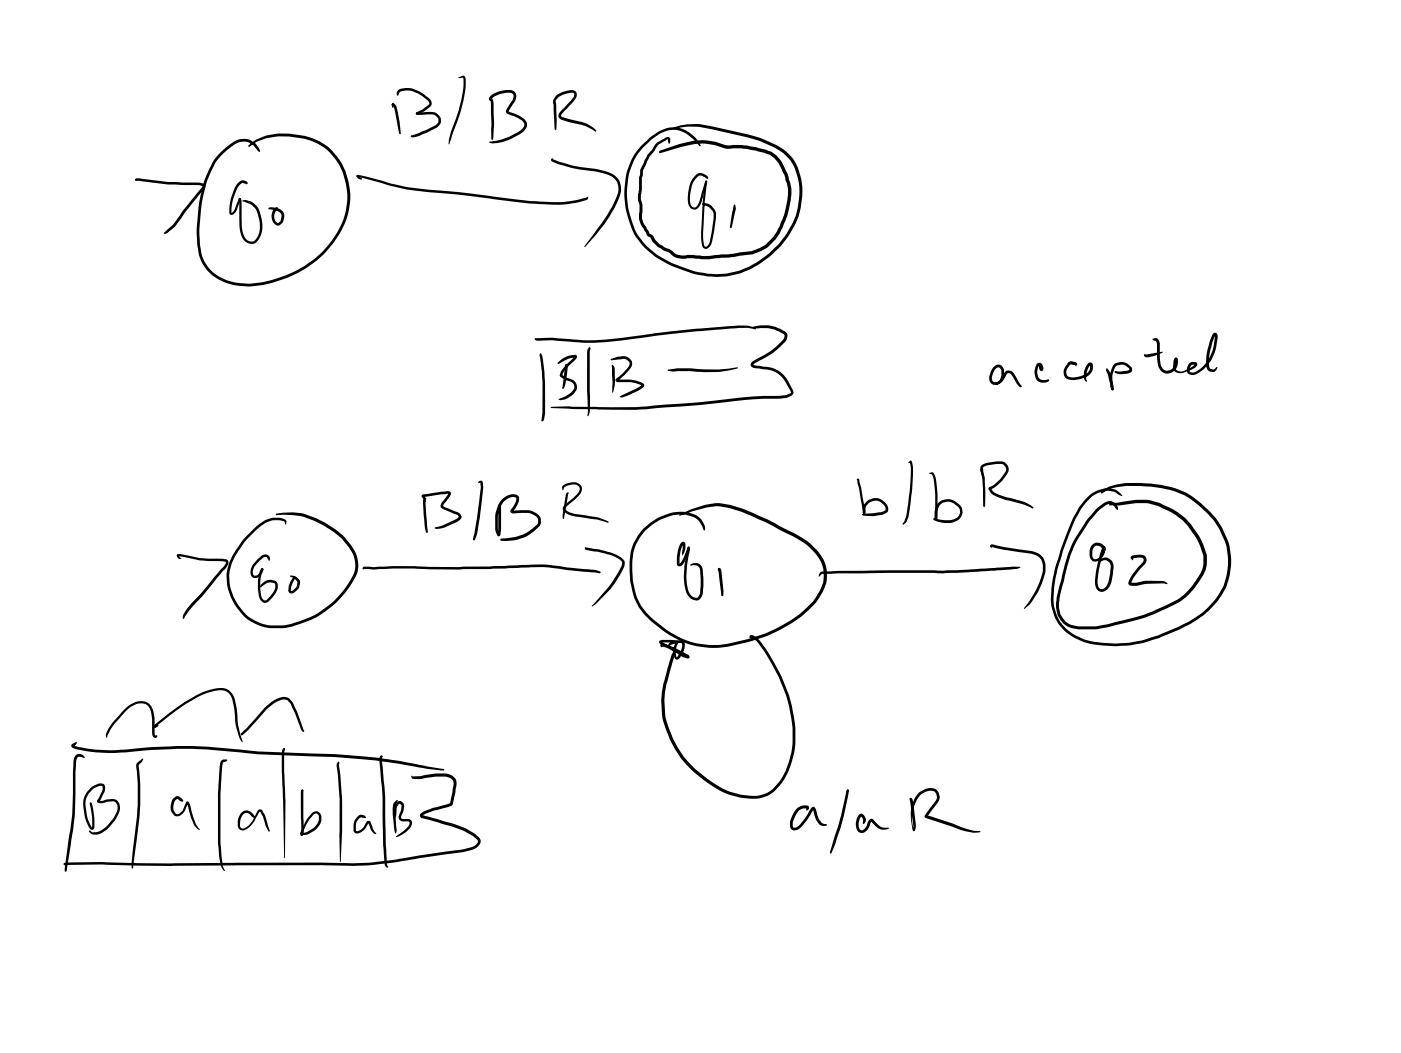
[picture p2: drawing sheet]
<svg xmlns="http://www.w3.org/2000/svg" width="108mm" height="81mm" viewBox="0 0 108 81" stroke-linecap="round" stroke-linejoin="round" font-family="sans-serif">
<g fill="#000">
<path d="M10.4 13.8h.1l.1 .1h-.1zM10.5 13.8l.3-.1 2.1 .3 2.7 .1a.26 .26 0 0 1 .2 .2 .26 .26 0 0 1-.1 .3l-1.6 2a3.6 3.6 0 0 1-1.2 1.3l-.2 .1h-.1l.3-.3a3.5 3.5 0 0 0 1.1-1.4l1.6-2-2.7-.1-2.4-.3zM10.4 13.8l.2 .1h-.1zM18.4 15.3h.2v.2v1.9a1.03 1.03 0 0 0 .7 1.2h.2a1.44 1.44 0 0 0 .5-1.6l-.3-.9-.4-.4-.6-.2a.84 .84 0 0 1 .9 .2l.2 .3a3 3 0 0 1 .4 1.7 1.16 1.16 0 0 1-.6 1.1h-.1a.96 .96 0 0 1-1-1zM18.3 14.1a.4 .4 0 0 1 .4-.2 .4 .4 0 0 1 .4 .3l-.4-.1a1.26 1.26 0 0 0-.6 .9l-.2 .6-.1 .8 .3-.3 .3-.8h.2l-.4 1a.27 .27 0 0 1-.2 .3 .27 .27 0 0 1-.3-.2 4 4 0 0 1 .5-2.2zM17 11.7a2.66 2.66 0 0 1 1.7-1 1.24 1.24 0 0 1 1 .3l.3 .5v.2l-.5-.5-.5-.3a1.27 1.27 0 0 0-1 .3 4.3 4.3 0 0 0-1.8 2.1 11.3 11.3 0 0 0-.6 6.6 3.3 3.3 0 0 0 3.1 1.9 8 8 0 0 0 7.9-5.4 5.2 5.2 0 0 0-.8-4.2 4.2 4.2 0 0 0-3.5-1.7 3.7 3.7 0 0 0-3.1 .8h-.1a3.1 3.1 0 0 1 2.2-1 5.2 5.2 0 0 1 4.3 1.3l.5 .6a5.5 5.5 0 0 1-.7 6.9 8.6 8.6 0 0 1-7.2 2.9 3.3 3.3 0 0 1-2.9-2.5 11.2 11.2 0 0 1 1.3-7.3zM20.7 16h.6a.69 .69 0 0 1 .5 1.1 .46 .46 0 0 1-.6 .2 .46 .46 0 0 1-.3-.5 .83 .83 0 0 1 .3-.7l.1-.1h.1l-.3 .5 .1 .5 .2 .2 .2-.2 .1-.2a.43 .43 0 0 0-.4-.6l-.6-.1zM27.5 13.5l.6 .1 3.3 .8 10.3 1.1a8.6 8.6 0 0 0 3.4-.3h.2l-.1 .2-.2 .1a9 9 0 0 1-3.7 .2l-10-1.1-3.7-1zM27.5 13.5h.1l.3 .3h-.3zM30.2 8h.1l.1 .1-.1 .2zM30.2 8h.2l-.1 .1h-.1zM30.2 8h.2l.2 .3 .2 1.1 .1 .9-.1 .1-.4-2.1z"/>
<path d="M30.7 7l.1-.1a2.05 2.05 0 0 1 2 .5l.4 .3v.4l-.5 .5-.6 .2-.1-.1h.1l.5-.3 .5-.4-.1-.2-.7-.6a1.65 1.65 0 0 0-1.4-.1l-.1 .1a.12 .12 0 0 1-.1 .1 .12 .12 0 0 1-.1 0 .12 .12 0 0 1 0-.2zM32.1 8.7l.9-.1a.81 .81 0 0 1 1 .6l-.1 .4-.3 .3-1.3 .6-.5 .1-.2-.1 .1-.1 .5-.1 1.4-.7 .2-.2-.1-.4a.64 .64 0 0 0-.7-.2l-.9 .1-.1-.1zM35.3 6l.4-.2 .1 .1a4.1 4.1 0 0 1-.1 1.8l-.4 1.5-.7 1.9a6.7 6.7 0 0 1 .6-2.3 8.6 8.6 0 0 0 .5-2.7v-.1h-.3zM37.8 7.4l.2-.1a1.48 1.48 0 0 1 1.7-.1 .76 .76 0 0 1-.2 .8l-.3 .6 1 .4a.64 .64 0 0 1 .4 .6 .64 .64 0 0 1-.4 .6 3.6 3.6 0 0 1-2.4 .8l-.1-.1h.1a4.8 4.8 0 0 0 2.3-.8l.3-.4-.1-.4-.4-.2-.8-.3-.1-.2 .5-.9 .1-.3-.1-.2-.4-.1-.6 .1-.5 .3-.2 .3a.23 .23 0 0 1 0-.4zM37.8 7.5l.2 .2v.3l.1 1.6-.1 1.1-.1 .1v-.1l-.1-2.7-.1-.5zM42.5 12.2l.2 .1-.1 .1v-.1l1.8 .5a7.9 7.9 0 0 1 2.9 .6 1.44 1.44 0 0 1 .3 2.1l-1 1.8-1.6 1.7 1.9-2.7a3.5 3.5 0 0 0 .7-1.9 1.16 1.16 0 0 0-1-1l-2.7-.5-1.3-.4-.1-.1zM42.9 7.4l.4-.3a1 1 0 0 1 1.1 0 .5 .5 0 0 1-.1 .6l-1.1 1.2 .1 .1 .7 .2a3.2 3.2 0 0 1 1.8 .7l.1 .2-.3-.1a4.1 4.1 0 0 0-1.7-.6l-.6-.2a.33 .33 0 0 1-.3-.2 .33 .33 0 0 1 .1-.3l.6-.7a1.03 1.03 0 0 0 .5-.7l-.2-.2-.7 .2-.3 .3-.3 .4a.44 .44 0 0 1 .2-.6zM42.6 7.8l.1-.1 .1 .1-.1 .1zM42.7 7.7a.3 .3 0 0 1 .2 .5v1.1l-.1 .7h-.1zM50.5 11.1l.8-.5h.2l.1 .1v.4l-.1-.4-.7 .4-.7 .9-.6 1.1v.6l-.1 1.3 .1 .8v1.1l.6 1.1 .2 .1 .2 .4 .3 .3 .9 .4 .4 .4 .4 .1h2.1l1.5-.1 1.8-.2 .6-.3 .5-.2 .6-.6 .5-.8 .3-.9 .3-1.6v-.5l-.3-1-.4-1-.7-.6-1.7-.4h-1.7l-.8-.3a4.6 4.6 0 0 0-2.7 .1l-1.5 .5-.1-.1a8.9 8.9 0 0 1 3.3-.9l1 .1 .9 .3h1.6l1.9 .5a2.66 2.66 0 0 1 1 1.2l.2 .5 .3 1.1-.2 1.6-.2 .6-.5 1.3-.4 .5-.6 .6-1.1 .5-1.4 .2-2 .2-2.4-.1-1.5-.8-.4-.4-.2-.4-.3-.2-.4-.8-.2-.4 .1-1.1-.1-.8 .1-1.9 .6-1.2zM49.4 11.2l.4-.4a2.57 2.57 0 0 1 2.8-.9l.9 .6 .5 .7-.1 .1-.4-.5a2.02 2.02 0 0 0-2.9-.3l-1 .9a5.6 5.6 0 0 0-.9 5.8 5.6 5.6 0 0 0 3.9 3.4l.9 .3a6.1 6.1 0 0 0 6.1-1.7 6.5 6.5 0 0 0 1.5-2.1 4.7 4.7 0 0 0-.5-5l-1-.8a14.5 14.5 0 0 0-4.8-1.3l-.9-.2a5 5 0 0 0-1.9 .1v-.1a5 5 0 0 1 2.9-.1 14.7 14.7 0 0 1 4.8 1.4 3.9 3.9 0 0 1 2 4.5 6.1 6.1 0 0 1-1.6 3.5 6.3 6.3 0 0 1-5.8 2.1h-.4a8.9 8.9 0 0 1-4-1.9 6.1 6.1 0 0 1-1.7-5.4 4.7 4.7 0 0 1 1.2-2.7zM53.6 13.5a.47 .47 0 0 1 .6-.1l.3 .2 .1 .1-.1 .1-.4-.3-.3 .1a2.28 2.28 0 0 0-.5 2.3l.3 .1 .2-.2 .5-1.8 .2-.1-.5 1.7-.2 .4-.3 .1a.61 .61 0 0 1-.5-.7 2.41 2.41 0 0 1 .6-1.9z"/>
<path d="M54.4 13.9l.1 .1-.2 1.5-.1 2.7 .1 .7 .1 .1 .2-.1 .1-.3 .3-1.8-.1-.6-.3-.2-.5-.3 .1-.1 .3 .1a1.04 1.04 0 0 1 .7 .8l-.4 2.3a.4 .4 0 0 1-.2 .3 .4 .4 0 0 1-.4 0l-.2-.5v-.7l.1-2.4zM56.5 15.8h.1l.1 .3-.4 1.5-.1-.1zM32.5 38.1l1.9-.3a.26 .26 0 0 1 .4 .2 .26 .26 0 0 1-.2 .3l-.5 .7 1.3 .6a.29 .29 0 0 1 .1 .4l-.3 .2-1 .5-.6 .1-.1-.1v-.1l.7-.1 1.2-.7-.2-.1-1-.4a.38 .38 0 0 1-.3-.4 .38 .38 0 0 1 .3-.4l.3-.5-1.9 .3 .1-.1 .1 .2v.3l-.3-.4zM32.7 38.4h.2l-.1 .1 .2 2.5-.1 .1-.2-.5-.1-1.8zM36.8 37.1l.3-.1 .1 .1v.5l-.4 3.4-.3 .7-.1-.1 .6-4v-.4zM38.7 38.5l.5-.4h.5a.42 .42 0 0 1 .3 .3 .42 .42 0 0 1-.1 .4l-.4 .6v-.1h1.3a1.08 1.08 0 0 1 .9 .7l-.1 .5a3.3 3.3 0 0 1-3 1.1v-.1a3.6 3.6 0 0 0 2.8-1.1l.1-.4a.95 .95 0 0 0-.8-.5l-1.2 .1a.2 .2 0 0 1-.2-.2 .2 .2 0 0 1 .2-.2l.2-.5 .1-.3-.3-.1-.4 .1a1.73 1.73 0 0 0-.7 1.4v1l.1 .4h-.1l.1-2.3 .1 .2v1.7l-.1 .5h-.2l-.1-.4a3.5 3.5 0 0 1 .2-1.9zM41.2 26.1l1.3-.1 1.4 .1a15.4 15.4 0 0 0 4.3-.1l3.6-.5 5.1-.4a2.18 2.18 0 0 1 1.4 .2l-.1 .1-.5-.1h-.8l-3.2 .2-5.4 .7a15.6 15.6 0 0 1-4.4 .1l-1.4-.1-1.1 .1zM41.6 27.3h.2l-.1 .1 .1-.1v.3l.1 1 .1 1.7a5.4 5.4 0 0 1-.1 2.1l-.1 .1-.1-.1 .1-.6v-2.3zM42.4 31.4l1.4-.1 4.1 .1a104.5 104.5 0 0 0 9.6-.8l2.6-.1 .5-.1 .3-.2-.5-.9-.5-.6-.5-.2-1.5-.2v-.3l.3-.3a6.1 6.1 0 0 0 2.1-1.5l.1-.4-.7-.4-.5-.1-1.3-.1a2.8 2.8 0 0 1 1.8 0l.9 .4 .1 .2-.1 .3a2.98 2.98 0 0 1-1.1 1.1l-1.4 .9 .9 .2a2.06 2.06 0 0 1 1.8 1.1l.3 .7v.2l-.4 .3-.4 .1a49.1 49.1 0 0 0-6.9 .6 47.8 47.8 0 0 1-7.4 .2zM43 27.9l.6-.4 .6-.1a.19 .19 0 0 1 .3 .1 .19 .19 0 0 1-.2 .2l-.7 .8-.3 .4 .6 .3a.65 .65 0 0 1 .5 .9 1.42 1.42 0 0 1-1.3 .7l-.1-.1 .6-.2 .6-.5v-.3l-.1-.2-.7-.3-.3-.3 .3-.6 .9-.8-.5 .2-.8 .4zM43.4 37.4l.7-.2a.69 .69 0 0 1 .7 .2v.1a.66 .66 0 0 1-.2 .7l-1 .8-.1 .2 .1 .1 .6 .3 1.9 .3 .8 .3v.1a10.3 10.3 0 0 0-2.8-.5l-.5-.2-.2-.3v-.3l.4-.3a1.67 1.67 0 0 0 .9-1l-.2-.3-.4-.1-.5 .2-.2 .3-.1-.2zM43.6 28.1h.1v.3a2.34 2.34 0 0 1-.3 1.6l-.1-.1 .2-1.7h.2h-.2z"/>
<path d="M43.7 38h.1l-.4 2-.1-.3zM45.4 26.8v-.1l.1 .1v3.7v1.1l-.2 .5-.1-4.9 .1-.4 .1 .1zM47.1 27.7l.5-.2 .5-.1 .3 .1 .3 .3a.64 .64 0 0 1-.3 .8l-.8 .7v-.1l1 .1 .8 .1a.24 .24 0 0 1 .2 .2 .24 .24 0 0 1-.1 .3l-1.2 .6-.5 .1 1.6-.9-.7-.2-1.1-.1a.17 .17 0 0 1-.1 0 .17 .17 0 0 1 0-.2l.9-.8 .1-.5-.3-.2-1.1 .1zM47.2 28.1l.1 .2 .1 .3a3.6 3.6 0 0 1-.2 1.6zM51.5 28.5l1.1-.1 2.8 .1 1.5-.2-1.5 .4-3.5-.1h-.4zM66 36.9h.1l.1 .1 .5 2.4a.11 .11 0 0 1 0 .1 .11 .11 0 0 1-.2 0l-.4-2.3v-.2zM66.8 38.7l.5-.3 .5 .1 .6 .4v.5l-.5 .3-.7 .1-.7-.1v-.1l1.4-.1 .3-.2v-.2l-.2-.3-.3-.2h-.3l-.5 .2-.2 .3v.5h-.2v-.6zM70.1 35.5h.2v.5v1.9l-.3 1.9-.2 .4-.2 .2h-.1l.3-.7 .3-1.8 .1-1.8-.1-.5h.1l-.2 .1zM71.6 36.4h.1a.34 .34 0 0 1 .4 .4l.1 1.3v1.7v.2h-.1v-.2a9 9 0 0 0-.3-3.2zM75.5 36.2l.1-.1 .1 .1 .2 .7v1.3v.8l-.1 .1v-.1l-.1-2.1zM75.6 35.9l.4-.2 .7-.1a.73 .73 0 0 1 .9 .2 .63 .63 0 0 1-.1 .9l-.1 .2a2.26 2.26 0 0 1-1.1 .8v-.1l.3 .3 .3 .2 .7 .2a4.3 4.3 0 0 1 1.9 .7l.1 .1v.1l-.8-.3-1.9-.6-.5-.2-.2-.4a.3 .3 0 0 1 .3-.3l.5-.4 .3-.4a.45 .45 0 0 0 .2-.5 .45 .45 0 0 0-.4-.3l-1 .1-.4 .1 .2 .9-.1 .1-.2-.5-.1-.5zM76.6 28.3l.3-.2 .3 .1 .2 .3-.1 .5a.74 .74 0 0 1-.6 .6l.4-.3 .1-.7-.2-.3-.3 .2-.3 .6v.2l.2 .1h.4l.3-.5a.42 .42 0 0 1 .4-.4 .42 .42 0 0 1 .4 .2l.6 1.1-.3-.1-.6-.9h-.2l-.3 .5a.58 .58 0 0 1-.9 .3 .58 .58 0 0 1-.1-.9z"/>
<path d="M79.9 28h.3l.1 .1a.22 .22 0 0 1 .1 .3 .22 .22 0 0 1-.2 .1l-.2-.3 .1-.1 .2 .3h-.1l-.1-.2h-.1l-.1 .4 .1 .4a.64 .64 0 0 0 .8 .2 .51 .51 0 0 1-.8 .2l-.2-.2-.1-.5zM82.2 28l.6-.1a.16 .16 0 0 1 .1 .1 .16 .16 0 0 1 0 .2zM82.3 27.9l.3-.1 .4 .3-.1 .1-.4-.2-.3 .5v.4l.3 .2 .7-.1 .5-.2 .3-.3v-.3a1.5 1.5 0 0 0-.3 1v.2l-.1-.1a1.34 1.34 0 0 1 .1-1.1l.2-.2 .2-.1 .1 .2v.4a1.61 1.61 0 0 1-2.1 .6 .75 .75 0 0 1 .1-1zM85.3 28.4l.3 .5 .2 1.1-.1 .1-.1-.2-.4-1.4zM85.9 28.1l.6-.2 .3 .1 .4 .3a.35 .35 0 0 1 0 .4 .35 .35 0 0 1-.5 .1 .81 .81 0 0 1-.8-.1v-.1h.9l.2-.1-.2-.3-.3-.1-.5 .1-.3 .7 .1 1.1-.1 .1-.1-.1-.1-.6a1.9 1.9 0 0 1 .4-1.3zM84.5 39.2l.7-.5a.65 .65 0 0 1 .9 .4v.2l-.5-.4h-.4a4.5 4.5 0 0 0-1.3 1.3l-.1 .1a10 10 0 0 0-1.9 4.6l-.3 1.6 .1 .8 .4 .6 .2 .2 .9 .2a6.4 6.4 0 0 0 2.7-.4 15.6 15.6 0 0 0 4.9-1.8l1.1-1 .6-1a2.7 2.7 0 0 0-.3-2.6 5.3 5.3 0 0 0-3-2.5 4.7 4.7 0 0 0-2.9-.1l-.8 .1-.1-.1 .2-.1 .5-.1a5.1 5.1 0 0 1 4.9 .9 5.3 5.3 0 0 1 1.3 1.6l.1 .2a2.92 2.92 0 0 1 .5 2.6l-.9 1.3-.6 .7-.7 .5a17.4 17.4 0 0 1-5.9 1.9l-1.7 .1a1.66 1.66 0 0 1-1.4-.7 2.23 2.23 0 0 1-.3-1.7l.4-1.3a10.4 10.4 0 0 1 2-4.8zM83.8 38.3a1.79 1.79 0 0 1 2.5-.3l.2 .2h-.1l-.5-.3a2.12 2.12 0 0 0-2.4 1 16.4 16.4 0 0 0-2.3 7.3 3.4 3.4 0 0 0 3.1 3.3 10.4 10.4 0 0 0 6.5-1.2l.8-.4 1.1-.7a4.9 4.9 0 0 0 1.8-5.1v-.2a5.7 5.7 0 0 0-1.6-2.5 5.8 5.8 0 0 0-4.2-1.9l-.8-.1a6.4 6.4 0 0 0-2.4 .3l-.6 .3h-.1l.1-.1a2.71 2.71 0 0 1 1.9-.7 8.8 8.8 0 0 1 5.1 1l.8 .7a6.2 6.2 0 0 1 1.9 2.8l.1 .2a5.1 5.1 0 0 1-2 5.5l-1.8 1.1a10.6 10.6 0 0 1-6.7 1.1 3.6 3.6 0 0 1-3.2-3.7 16.9 16.9 0 0 1 2.3-7.1zM88.2 27.3l1.4-.2-1.1 .4a.2 .2 0 0 1-.2 0 .2 .2 0 0 1-.1-.2zM88.8 26.2l.3-.1a.45 .45 0 0 1 .3 .5v1a1.07 1.07 0 0 0 .3 .9l.2 .1 .5-.2 .1-.3v-.4h.2l-.1 .7 .3 .2h.4l.8-.5h-.3l-.1 .1v.3v.2a.53 .53 0 0 0 .6-.2l.4-.3 .5-.6 .3-.7 .1-1.1-.2 .6a4 4 0 0 0-.2 1.9l.3 .2 .2-.2a.19 .19 0 0 1 .1 .2 .19 .19 0 0 1-.2 .1h-.4l-.2-.2a2.67 2.67 0 0 1 .1-1.5l.3-1.1a.24 .24 0 0 1 .4-.1 .24 .24 0 0 1 0 .4 3.3 3.3 0 0 1-.9 2.2l-.2 .2a.97 .97 0 0 1-1.1 .3l-.2-.2 .2-.5 .2-.2h.4v.2l-.2 .3-1.1 .4-.3-.1-.2-.2v-.6a.19 .19 0 0 1 .1-.3 .19 .19 0 0 1 .3 .1v.3a.77 .77 0 0 1-.8 .8 .77 .77 0 0 1-.8-.8l-.1-1.6v-.1zM5.5 57.3l.4-.1v.1l-.2 .2v-.1l.1 .1a11.3 11.3 0 0 0 3 .3l3-.2a39.9 39.9 0 0 1 8.1 .3 93.6 93.6 0 0 1 9.1 .5l1.9 .3 3.3 .6-.2 .1-1.1-.2-2.3-.4-2.4-.3a90.4 90.4 0 0 0-8.3-.4 39.7 39.7 0 0 0-8-.3h-.2a24.1 24.1 0 0 1-4.2 .2l-1.6-.3a.36 .36 0 0 1-.4-.3zM5.8 58.2l.5-.1 .2 .3-.5-.1-.1 .3-.1 4.2-.7 4.3v.1l-.1-.3 .6-4.1 .1-4.1zM9.6 54.7a1.38 1.38 0 0 1 1.9-.4 1.9 1.9 0 0 1 .4 1.4v.9l.1 .1 .1-.1v.1l-.1 .2-.2-.1-.1-.2v-.9a1.56 1.56 0 0 0-.4-1.4l-.1-.1a1.44 1.44 0 0 0-1.5 .6l-.9 1-.5 1h-.1a1.45 1.45 0 0 1 .5-1.2z"/>
<path d="M10.6 58.8l.4-.4v.1l-.3 .5 .1 1.4a26 26 0 0 1-.4 5l-.2 1.5-.1-.5 .1-1a26.9 26.9 0 0 0 .4-5l-.1-1.4zM11.9 55.9l1.8-1.4a7.4 7.4 0 0 1 2.9-1.4 1.19 1.19 0 0 1 1.6 1.1 11.1 11.1 0 0 0 .5 2.9l-.1 .1a3.5 3.5 0 0 1-.5-2.1l-.2-1a1 1 0 0 0-1.4-.8 7.3 7.3 0 0 0-2.7 1.3l-1.9 1.5-.1-.1zM11.9 55.9h.1v.2l-.1-.1zM11.9 55.9h.2h.1l-.3 .2zM13.6 42.7h.3l1.5 .3 2 .1 .2 .2-.2 .5-2.8 3.3-.5 .6v-.3a4.9 4.9 0 0 1 1.3-1.6l1.8-2.1 .2-.4-2.1-.1-1.6-.3 .1-.1 .2 .3h-.2l-.2-.2zM17.1 58.6l.1-.1 .3 .1-.3 .1-.1 .2-.1 2.2v3.9l.1 1.6 .2 .5-.3-.5-.2-1.7v-3.8l.1-2.1zM20.4 54.5a1.87 1.87 0 0 1 1.8-.7l.4 .4 .8 2.1v.1l-.2-.2-.8-1.9-.3-.4a1.33 1.33 0 0 0-1.3 .6l-1.7 1.8-.4 .3h-.1v-.1zM18.6 56.5h.1v.1l-.1 .1zM20.1 43.8l.2 .1-.1 .2a2.61 2.61 0 0 0 .1 2.1h.2l.3-.2 .4-.6v-.3l-.1-.2h-.4l-.6 .4v-.1l.1-.2 .4-.3 .6 .1 .2 .1v.4a1.77 1.77 0 0 1-.7 1l-.2 .1h-.2a1.07 1.07 0 0 1-.4-1.1 2.55 2.55 0 0 1 .2-1.5zM19.9 43.1l.4-.4h.3l.1 .2a.18 .18 0 0 1 0 .3l-.1-.2-.2-.1-.4 .3-.4 .6-.1 .3v.2h.4l.3-.5a.42 .42 0 0 1-.2 .6l-.2 .1h-.2l-.2-.1-.1-.2 .1-.6zM21.8 57.7h.1h.1l-.1 .1zM21.8 57.7h.2l-.1 .1z"/>
<path d="M21.8 57.7h.2l-.1 .3 .1 3.7-.1 4.4-.2-6.7v-1.4zM19.1 41.2a3.7 3.7 0 0 1 1.8-1.3h.7l.3 .1 .2 .2-.1 .2-.1-.2-.4-.1a2.28 2.28 0 0 0-2 1l-.7 .8a4.9 4.9 0 0 0-1.1 2.3 3.7 3.7 0 0 0 3.5 4 7 7 0 0 0 6.1-4.2 2.11 2.11 0 0 0-.2-1.4 6 6 0 0 0-5.8-2.9v-.1a4.9 4.9 0 0 1 3.7 .7 5 5 0 0 1 2.5 2.5 2.4 2.4 0 0 1-.6 2.5 7 7 0 0 1-6.3 3.1 4 4 0 0 1-2.9-5.2l.5-.9zM22.4 44.3l.4 .2 .3 .4-.1 .5-.4 .3h-.2l-.1-.1-.1-.1 .1-.4 .2-.5a.11 .11 0 0 1 .1-.2 .11 .11 0 0 1 .1 .1 .11 .11 0 0 1 0 .1l-.2 .6-.1 .3 .4-.3 .1-.3-.2-.3-.3-.2zM26.1 58.7h.1l.2 2.9v2.4l-.2 2.4v-4.9l-.3-2.5zM28 43.7l2.3-.1 5.1 .1 6.4-.2 3.2 .4a1.93 1.93 0 0 1 1.3 .2l-.1 .1-4.4-.5-6.4 .2-5.1-.1-2.3 .1zM29.3 58.3l.1-.1 .1 .1-.1 .1 .3 3v3.8l.2 1.7-.3-.3-.1-1.4v-3.7l-.3-2.9zM45.1 42.2v-.1l.1 .1 1.4 .2 1.1 .5a.6 .6 0 0 1 .3 1l-.4 .7a7.8 7.8 0 0 1-1.7 2l-.3 .1 1.6-1.9 .7-1.1v-.4l-.2-.2-.6-.3-1.9-.4zM50.8 49.4l1-.1 .7 .1 .2 .1v.5l-.2 .6-.3 .2-.2-.1a1.23 1.23 0 0 1 0-1.1l.1-.1v.1l-.3 .1-.3 .1 .1-.2 .4-.2a.18 .18 0 0 1 .2 .1 .18 .18 0 0 1 0 .2l-.1 .6 .1 .4 .3-.7v-.4l-1.5-.1v-.1l2 1a.16 .16 0 0 1 .1 .2 .16 .16 0 0 1-.2 .1l-1.4-.8-.4-.1a.12 .12 0 0 1-.2 0 .12 .12 0 0 1 0-.1 .12 .12 0 0 1 .1-.1l.5 .2 1.2 .6 .3 .1-.1 .1-1-.5-1-.4-.1-.2zM52.5 41.8a.17 .17 0 0 1 .2 0 .17 .17 0 0 1 .1 .1 1.07 1.07 0 0 1-.2 .9v-.9l.1 .1-.3 .5v.9l.3-.4 .3-.8 .1-.1 .1 .1-.5 1.2-.3 .2h-.2a2.43 2.43 0 0 1 .3-1.8zM53 42.2l.1-.1v.2h-.1zM53 42.2h.2v.1l-.3 1.8a2.55 2.55 0 0 0 .4 1.8l.4 .2 .2-.2v-.3l.1-1-.1-.9-.2-.1h-.5a.57 .57 0 0 1 .6-.2 .57 .57 0 0 1 .4 .6v1.7a.61 .61 0 0 1-.6 .6 .61 .61 0 0 1-.6-.5l-.2-.6-.1-.7v-.9zM49.6 40.7a3.7 3.7 0 0 1 3.8-1.1 1.36 1.36 0 0 1 .9 .8v.3v.2l-.4-.7a2.29 2.29 0 0 0-2.6-.3 3.8 3.8 0 0 0-2.6 4.2 5.4 5.4 0 0 0 .7 2.5 7 7 0 0 0 1.9 1.9l.2 .1a6.1 6.1 0 0 0 5.3 .8 11.4 11.4 0 0 0 4.1-1.6l.2-.1a5 5 0 0 0 2.3-2.8 2.81 2.81 0 0 0-1.3-2.9l-.9-.6-2.2-1.2a10.6 10.6 0 0 0-3.9-1.2l-.7 .1-2 .6h-.1a5.3 5.3 0 0 1 4.9-.5l1.9 .8 1.8 1a4.4 4.4 0 0 1 2.8 2.8 3.8 3.8 0 0 1-1.7 3.5 11.3 11.3 0 0 1-3.2 1.8 15.7 15.7 0 0 1-3.5 .8 6.3 6.3 0 0 1-4.3-1.4l-.6-.4a4.8 4.8 0 0 1-1.9-4.3 3.8 3.8 0 0 1 1.1-3.1z"/>
<path d="M55.3 43.8h.2l.1 .2 .1 1.6v.3h-.1zM51.9 50.1h.2v.1l-.3 .9a9.2 9.2 0 0 0-.6 3.6 7.8 7.8 0 0 0 4.3 5.9 5.5 5.5 0 0 0 2.8 .7 2.8 2.8 0 0 0 2.3-2 8.9 8.9 0 0 0-.7-7.3 8.7 8.7 0 0 0-1.9-2.8h-.1a.12 .12 0 0 1-.2-.1 .14 .14 0 0 1 .2-.2 1.38 1.38 0 0 1 .8 .7l.4 .5a11.2 11.2 0 0 1 2.1 7.9l-.4 1.4a2.98 2.98 0 0 1-2.8 2.1 6.2 6.2 0 0 1-4.2-1.7 7.6 7.6 0 0 1-2.8-5.1 9.8 9.8 0 0 1 .6-3.8zM63.2 44.1l1.4-.1h8l5.5-.3h.5l-.2 .1-.6 .1-5.2 .3h-9.2l-.3 .2zM72.3 38.7l.3-.2h.4l.6 .1a.83 .83 0 0 1 .5 .7 .83 .83 0 0 1-.3 .8 1.92 1.92 0 0 1-1.9-.1l.2-.1a1.73 1.73 0 0 0 1.7-.1l.2-.3a.55 .55 0 0 0-.3-.6l-.6-.2-.5 .1-.2 .1-.1 .4-.1 .7h-.2v-.1a1.6 1.6 0 0 1 .2-1.1zM76.3 42l.2-.1 3 .6a1.17 1.17 0 0 1 1.1 1.3l-.1 .5a5.6 5.6 0 0 1-1.5 2.6h-.1v-.1a6.8 6.8 0 0 0 1.4-2.6l.1-.6a.95 .95 0 0 0-.9-.9l-2.1-.3-1-.2 .1-.1-.1 .1-.1-.1zM84.2 42a.53 .53 0 0 1 .6-.1l.3 .3v.3h-.1l-.2-.4h-.3l-.3 .2v.6l.1 .2 .4-.1 .2-.4 .1-.4 .1-.1 .1 .1-.1 .5a.61 .61 0 0 1-1 .4l-.1-.2a.98 .98 0 0 1 .2-.9zM85 42.1h.1v.2a5.9 5.9 0 0 0-.5 2.9l.3 .2 .3-.2 .2-.4 .1-.6a.86 .86 0 0 0 0-.9l-.4-.1-.3 .1a.43 .43 0 0 1 .6-.3l.2 .1a.91 .91 0 0 1 .2 1l-.3 1.1a.59 .59 0 0 1-.9 .3 .92 .92 0 0 1-.2-.9l.2-1.3zM87.2 42.9l.8-.1h.2l.1 .2a.53 .53 0 0 1-.2 .6l-.7 .9-.3 .4h.4a5.1 5.1 0 0 1 2.1-.1h.2l.2 .2h-1.7l-1 .1a.25 .25 0 0 1-.3 0 .25 .25 0 0 1 0-.3l.2-.5 .9-1.1-.1-.2h-.7v-.1v.3l-.2-.2zM4.9 66.5l3-.1 5.3 .1h15.1l1.9-.2 5.6-.9 .7-.2 .3-.2v-.3l-.4-.3a9.6 9.6 0 0 0-2.8-1.1l-1.1-.3a.26 .26 0 0 1-.1-.3 .26 .26 0 0 1 .2-.2l2.1-.6 .2-1.5v-.3l-.5-.3h-.8l-1.3 .2h-.5l-.1-.1v-.1h.1l.9-.1a3.5 3.5 0 0 1 1.9 0 .71 .71 0 0 1 .6 .8l-.4 1.6-1.4 .4-.8 .3 1.1 .3a7.5 7.5 0 0 1 3 1.3l.3 .3v.3a1 1 0 0 1-.7 .5l-6.1 1-3 .2h-14l-5.3-.1-2.9 .1zM4.9 66.5h.1l.1 .1-.2 .1zM4.9 66.5l.2 .1h-.2zM7 60.7l.8-.3a.42 .42 0 0 1 .3 .2 .42 .42 0 0 1-.1 .5l-.4 .7v-.1l1-.1a.64 .64 0 0 1 .6 .3 .64 .64 0 0 1 0 .6 2.99 2.99 0 0 1-1.6 1.8h-.5l-.3-.3h.1l.3 .1 .5-.1a2.97 2.97 0 0 0 1.3-1.5 .46 .46 0 0 0 0-.5 .46 .46 0 0 0-.4-.2l-.7 .1a.27 .27 0 0 1-.3 0 .27 .27 0 0 1-.1-.2l.4-.8v-.3h-.2l-.4 .1-.4 .4a1.33 1.33 0 0 0-.3 1 3.2 3.2 0 0 0 .5 1.7v-.8l-.2-1.1 .1-.1 .1 .1 .2 1a1.18 1.18 0 0 1-.1 1h-.2a2.14 2.14 0 0 1-.5-1.4l-.1-.4a1.59 1.59 0 0 1 .6-1.4z"/>
<path d="M13.4 61.5a.33 .33 0 0 1 .5-.1l.2 .3-.2 .1-.2-.2-.2 .1-.1 .3a.67 .67 0 0 0 .1 .7h.2l.3-.2 .4-.7h.1l.2 .2a3.6 3.6 0 0 0 .6 1.8l.1 .1h-.2a2.63 2.63 0 0 1-.7-1.8l-.1-.2h.1l-.2 .3a.67 .67 0 0 1-.9 .6 .99 .99 0 0 1 0-1.3zM18.6 62.6a.57 .57 0 0 1 .9 .1l.2 .3-.6-.4-.3 .1-.1 .2-.2 .3v.5l.1 .1h.3a2.31 2.31 0 0 0 .9-1.3l.2-.1a.44 .44 0 0 1 .4 .4l.4 1.2-.1 .1-.2-.4-.4-1.1-.4 .5a1.54 1.54 0 0 1-1 .9l-.2-.1a1 1 0 0 1 .1-1.3zM24 62.7l.2-.1a.41 .41 0 0 1 .6 .4l-.1 .5-.4 .4-.6 .4h-.5v-.1l.4-.1 .5-.3 .4-.4 .1-.5-.2-.2h-.2a3 3 0 0 0-.9 1.4v.3l-.1-.1a2.71 2.71 0 0 1 .5-1.3zM23.2 60.9h.2l-.2 .1zM23.3 60.8l.1 .1-.1 .1h-.1zM23.2 60.9h.2v3.2a.15 .15 0 0 1 0 .2 .15 .15 0 0 1-.2 0v-.1zM27.6 62.9l.3-.1h.2l.1 .2h-.5a.97 .97 0 0 0-.3 1h.2l.2-.1 .4-.6a.18 .18 0 0 1 .2-.1 .18 .18 0 0 1 .2 .2l.1 .5 .3 .3-.1 .1-.3-.3-.2-.6-.5 .7-.3 .1h-.3a1.12 1.12 0 0 1 .3-1.3zM30.5 64.1v.1zM30.6 61.8a.35 .35 0 0 1 .4 0 .35 .35 0 0 1 .1 .4l-.2 .8 .6 .1 .2 .2a.5 .5 0 0 1-.2 .6l-.4 .3-.6 .3 .9-.8 .2-.3-.1-.1h-.6l-.2-.2v-.2l.2-.8-.1-.2-.2 .3-.1 .8-.1-.3a.88 .88 0 0 1 .1-.7zM30.4 61.8l.2-.2 .1 .1-.2 .6 .1 1.7-.1 .2-.2-1a2.43 2.43 0 0 1 .1-1.4zM61.4 62.3a.82 .82 0 0 1 .9-.2v.2l-.1 .2-.1-.2a.92 .92 0 0 0-.9 .8l-.1 .5 .1 .2a.63 .63 0 0 0 .5-.4l.8-1.1a.18 .18 0 0 1 .1-.1 .18 .18 0 0 1 .2 .1l.2 .7 .3 .4 .4 .2h-.3l-.3-.1-.3-.4-.2-.7h.1l-.4 .6a1.65 1.65 0 0 1-1.1 1l-.2-.1a1.26 1.26 0 0 1 .3-1.5zM65.3 60.9h.1l-.1 .1z"/>
<path d="M65.3 60.8l.1 .1-.1 .1-.1-.1zM65.3 60.9l.1-.1v.1l-.4 2-.7 2.2-.3 .7-.1-.1 .9-2.8zM66.2 62.8a.4 .4 0 0 1 .4 .1 .4 .4 0 0 1 .1 .4l-.2 .2v-.4l-.2-.2-.1 .6v.3l.1 .2h.1l.2-.2 .3-.5 .2-.2 .7 .6 .7 .1-.2 .1h-.5l-.7-.6-.3 .7-.3 .2h-.3l-.2-.3-.1-.4 .1-.5zM70.1 61.5h.1l.1 .2 .3 1.9-.1 .3a.12 .12 0 0 1-.2 .1 .12 .12 0 0 1 0-.2l-.1-1.2 .2-.9a1.24 1.24 0 0 1 1.8-.8l.1 .1a.73 .73 0 0 1-.1 .9l-.8 1.1v-.2l2 .7a5.4 5.4 0 0 0 2.2 .6l-.5 .1-.7-.2-3.1-1v-.2l.7-1a.53 .53 0 0 0 .1-.8 .53 .53 0 0 0-.8 0 2.37 2.37 0 0 0-1 2.3l.1 .6v.1l-.3-2.4h-.1z"/>
<circle cx="72.1" cy="40" r=".09"/>
<circle cx="82.9" cy="28.1" r=".1"/>
<circle cx="85.7" cy="30" r=".1"/>
<circle cx="20.2" cy="43.9" r=".09"/>
<circle cx="55.4" cy="43.9" r=".11"/>
</g>
</svg>
